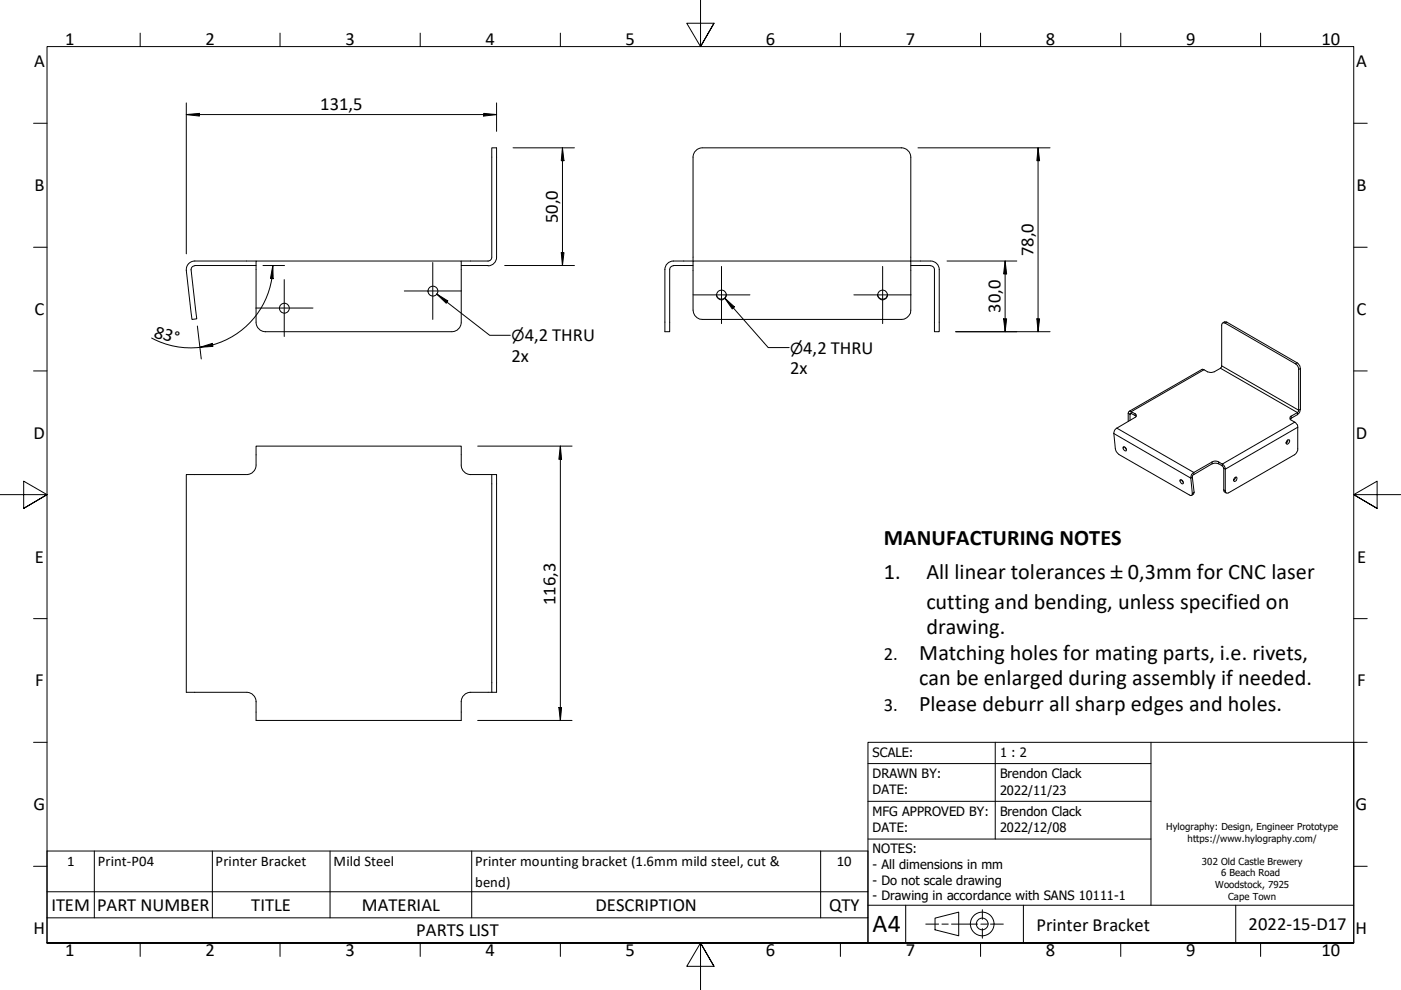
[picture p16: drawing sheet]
<svg xmlns="http://www.w3.org/2000/svg" width="297mm" height="210mm" viewBox="0 0 297 210" stroke-linecap="round" stroke-linejoin="round" font-family="sans-serif">
<defs><g id="words">
<text font-size="5.5" x="185" y="197.6">A4</text>
<g font-size="4.7">
<text x="187.4" y="115.6">MANUFACTURING NOTES</text>
<text x="187.4" y="122.8">1.</text>
<text x="196.4" y="122.8">All linear tolerances</text>
<text x="239.1" y="122.8">0,3mm for CNC laser</text>
<text x="196.4" y="129.1">cutting and bending, unless specified on</text>
<text x="196.4" y="134.5">drawing.</text>
<text x="194.9" y="139.9">Matching holes for mating parts, i.e. rivets,</text>
<text x="194.9" y="145.3">can be enlarged during assembly if needed.</text>
<text x="194.9" y="150.7">Please deburr all sharp edges and holes.</text>
</g>
<g font-size="3.9">
<text x="13.8" y="9.5">1</text>
<text x="43.6" y="9.5">2</text>
<text x="73.3" y="9.5">3</text>
<text x="102.9" y="9.5">4</text>
<text x="132.7" y="9.5">5</text>
<text x="162.4" y="9.5">6</text>
<text x="192" y="9.5">7</text>
<text x="221.7" y="9.5">8</text>
<text x="251.5" y="9.5">9</text>
<text x="280.2" y="9.5">10</text>
<text x="7.2" y="14.3">A</text>
<text x="287.5" y="14.3">A</text>
<text x="67.9" y="23.3">131,5</text>
<text x="7.3" y="40.5">B</text>
<text x="287.6" y="40.5">B</text>
<text x="118.3" y="47.3" transform="rotate(-90 118.3 47.3)">50,0</text>
<text x="219.1" y="54.3" transform="rotate(-90 219.1 54.3)">78,0</text>
<text x="7.3" y="66.8">C</text>
<text x="32.4" y="71.3" transform="rotate(19 32.4 71.3)">83°</text>
<text x="212.2" y="66.3" transform="rotate(-90 212.2 66.3)">30,0</text>
<text x="287.6" y="66.8">C</text>
<text x="108.5" y="76.7">2x</text>
<text x="111.3" y="72.4">4,2 THRU</text>
<text x="170.3" y="75">4,2 THRU</text>
<text x="167.5" y="79.3">2x</text>
<text x="7.1" y="93">D</text>
<text x="287.5" y="93">D</text>
<text x="7.4" y="119.3">E</text>
<text x="287.7" y="119.3">E</text>
<text x="235.5" y="122.8">±</text>
<text x="117.8" y="128.3" transform="rotate(-90 117.8 128.3)">116,3</text>
<text x="187.4" y="139.9">2.</text>
<text x="7.4" y="145.5">F</text>
<text x="287.7" y="145.5">F</text>
<text x="187.4" y="150.7">3.</text>
<text x="7.1" y="171.8">G</text>
<text x="287.4" y="171.8">G</text>
<text x="10.9" y="193.1">ITEM</text>
<text x="20.6" y="193.1">PART NUMBER</text>
<text x="53.3" y="193.1">TITLE</text>
<text x="76.7" y="193.1">MATERIAL</text>
<text x="126.2" y="193.1">DESCRIPTION</text>
<text x="175.8" y="193.1">QTY</text>
<text x="219.8" y="197.3">Printer Bracket</text>
<text x="264.7" y="197.2">2022-15-D17</text>
<text x="7.1" y="198">H</text>
<text x="13.8" y="202.8">1</text>
<text x="43.6" y="202.8">2</text>
<text x="73.3" y="202.8">3</text>
<text x="88.3" y="198.5">PARTS LIST</text>
<text x="102.9" y="202.8">4</text>
<text x="132.7" y="202.8">5</text>
<text x="162.4" y="202.8">6</text>
<text x="192" y="202.8">7</text>
<text x="221.7" y="202.8">8</text>
<text x="251.5" y="202.8">9</text>
<text x="280.2" y="202.8">10</text>
<text x="287.4" y="198">H</text>
</g>
<g font-size="3.2">
<text x="108.5" y="72.4">⌀</text>
<text x="167.5" y="75">⌀</text>
</g>
<g font-size="3.1">
<text x="14.2" y="183.6">1</text>
<text x="20.8" y="183.6">Print-P04</text>
<text x="45.7" y="183.7">Printer Bracket</text>
<text x="70.7" y="183.7">Mild Steel</text>
<text x="100.8" y="183.7">Printer mounting bracket (1.6mm mild steel, cut &amp;</text>
<text x="177.4" y="183.6">10</text>
<text x="100.8" y="188">bend)</text>
</g>
<g font-size="2.7">
<text x="185" y="160.4">SCALE:</text>
<text x="212" y="160.4">1 : 2</text>
<text x="185" y="164.9">DRAWN BY:</text>
<text x="212" y="165">Brendon Clack</text>
<text x="185" y="168.4">DATE:</text>
<text x="185" y="172.9">MFG APPROVED BY:</text>
<text x="212" y="173">Brendon Clack</text>
<text x="212" y="168.5">2022/11/23</text>
<text x="185" y="176.4">DATE:</text>
<text x="212" y="176.5">2022/12/08</text>
<text x="185" y="180.9">NOTES:</text>
<text x="185" y="184.2">- All dimensions in mm</text>
<text x="185" y="187.6">- Do not scale drawing</text>
<text x="185" y="190.9">- Drawing in accordance with SANS 10111-1</text>
</g>
<g font-size="2">
<text x="247.3" y="176">Hylography: Design, Engineer Prototype</text>
<text x="251.8" y="178.5">https://www.hylography.com/</text>
<text x="254.8" y="183.4">302 Old Castle Brewery</text>
<text x="258.9" y="185.8">6 Beach Road</text>
<text x="257.6" y="188.3">Woodstock, 7925</text>
<text x="260.4" y="190.8">Cape Town</text>
</g>
</g></defs>
<!-- layer: Visible (Hylo) -->
<g fill="none" stroke="#000" stroke-width=".21">
<path d="M146.9 33.3v22h-4.2M148.9 31.3a2 2 0 0 0-2 2M149 31.3h42.1M191.1 31.3a2 2 0 0 1 2 2M193.1 33.3v22h4.2M40.5 57.2l1.2 10.4-1 .1-1.2-10.4M41.3 56.3h13M41.3 56.4l-.6 .2-.2 .6M54.3 55.3h-13a1.81 1.81 0 0 0-1.8 2.1M97.8 55.3h5.7M97.8 56.3h5.7M103.5 55.3a.79 .79 0 0 0 .8-.8v-23.2h1v23.2a1.81 1.81 0 0 1-1.8 1.9"/>
<path d="M142.7 56.3h4.2M142.8 55.3a1.81 1.81 0 0 0-1.8 1.8v13.2h1v-13.2a.79 .79 0 0 1 .8-.7M146.9 55.3h46.2v10.5a2 2 0 0 1-2 1.9h-42.1a2 2 0 0 1-2.1-1.9zM193.1 56.3h4.2M197.3 55.3a1.81 1.81 0 0 1 1.8 1.8v13.2h-1v-13.2a.79 .79 0 0 0-.8-.7M56.3 70.3h39.5a2 2 0 0 0 2-2v-13h-43.5v13a2 2 0 0 0 2 2M151.9 62.5a1.05 1.05 0 0 0 1 .9 1.05 1.05 0 0 0 1.1-.9M186.1 62.5a1.05 1.05 0 0 0 1 .9 1.05 1.05 0 0 0 1.1-.9M259.3 68.5l.3-.3 .5 .1 14.9 8.6 .6 .7 .1 .5v8.7l-.2 .7-.4 .4-1.5 1M54.3 98.6v-4h43.5v4M54.3 98.6a2 2 0 0 1-2 2M97.8 98.6a2 2 0 0 0 2 2"/>
<path d="M238.2 94.7a.57 .57 0 0 1 .5 .3 .57 .57 0 0 1 0 .6l-.6-.4zM238.4 94.8l.4 .5M239.4 87.2l15.4-8.9 .5 .1a2.08 2.08 0 0 0 2.1 .4l1.4-.7 .2-.4 .1-9a.41 .41 0 0 1 .6-.2l15.4 9 .2 .6v9.1l-.2 .3-1.4 .7a.45 .45 0 0 0-.2 .4 .45 .45 0 0 0 .2 .5l1 .5 .4 .8v5.1l-.4 .7-14.2 8.3a.41 .41 0 0 1-.7-.2v-5.1a2.6 2.6 0 0 0-2.3-1.4l-4.8 2.7-.2 .9 .3 3.4-.1 .2-.3 .1-15.2-8.7-.3-.4-.4-.8-.3-3.3 .1-.6 .5-.5 4.1-2.4v-.5l-1.3-.7-.3 .1-.1 .3v1.7M240.9 88.3l-1.1-.7-.2 .1v1.4M272.8 93.5l.4-.2a.5 .5 0 0 1 .1 .6 .5 .5 0 0 1-.6 .2zM273 93.3v.3l-.3 .4M52.3 100.6h-12.8v46.2h12.8M99.8 100.6h4.5M104.3 100.6h1v46.2h-1zM250.2 101.8a.53 .53 0 0 1 .6 .2 .53 .53 0 0 1 0 .6l-.4-.1-.2-.4zM250.5 101.8l.4 .5M260 104.5l-.5-.5v-4.7l-.2-.3a1.74 1.74 0 0 0-1.5-.8l-.8 .1-4.1 2.5 .3 3.6-.1 .3-.4 .3"/>
<path d="M261.8 101.3l.3-.2a.52 .52 0 0 1 .1 .7 .52 .52 0 0 1-.6 .2v-.4zM261.9 101.2l-.3 .6M52.3 146.8a2 2 0 0 1 2 2M54.3 148.8v4h43.5v-4M99.8 146.8h4.5M99.8 146.8a2 2 0 0 0-2 2"/>
<circle cx="60.3" cy="65.3" r="1.05"/>
<circle cx="91.8" cy="61.7" r="1.05"/>
<circle cx="152.9" cy="62.5" r="1.04"/>
<circle cx="187.1" cy="62.5" r="1.04"/>
</g>
<!-- layer: Visible Narrow (Hylo) -->
<g fill="none" stroke="#000" stroke-width=".21">
<path d="M255.3 78.4l-15.5 8.9v.4l-.2 .2-.4-.3M258.8 78.1l16.3 9.4v.4M259 77.6l16.3 9.4 .4-.2M260.1 68.3l-.4 .2M275 76.9l-.4 .2M275.7 78.1l-.4 .2M236.2 91.9l16.3 9.5 .3-.3M236.8 90.8l16.3 9.4v.4M240.7 87.7v.4M257 98v.3M258.4 98v.3M273.7 88.2v.5"/>
<path d="M274.5 89.5l-15.4 8.9v.4M275.1 90.6l-15.3 8.9-.3-.2M253.2 104.4l-.4 .2M259.5 103.9l.3 .1"/>
</g>
<!-- layer: Symbol (Hylo) -->
<path d="M92.6 62.3l2.3 1.5-.3 .5zM92.6 62.3l11.2 8.8h4.4M153.7 63.2l2 1.9-.4 .4zM153.7 63.2l9.2 10.5h4.4M10 189.1h174v-8.7h-174v14.2M10 194.6v5.3h174v-5.3M20 180.4v14.2M45 180.4v14.2M70 180.4v14.2M100 180.4v14.2M174 180.4v14.2M184 189.1v5.5h-174" fill="none" stroke="#000" stroke-width=".21"/>
<!-- layer: Border (Hylo) -->
<g fill="none" stroke="#000" stroke-width=".21">
<path d="M148.5 -.1v10l-2.9-5h5.8l-2.9 5 2.9-5M29.7 7v2.9M59.4 7v2.9M89.1 7v2.9M118.8 7v2.9M178.2 7v2.9M207.9 7v2.9M237.6 7v2.9M267.3 7v2.9M7.1 26.1h2.9M287 26.1h2.9M7.1 52.4h2.9"/>
<path d="M287 52.4h2.9M7.1 78.6h2.9M287 78.6h2.9M0 104.9h10l-5-2.9v5.8l5-2.9-5 2.9M297 104.9h-10l5-2.9v5.8l-5-2.9 5 2.9M7.1 131.2h2.9M287 131.2h2.9M7.1 157.4h2.9M287 157.4h2.9M7.1 183.7h2.9M10 199.9v-190h277v190h-277h277M29.7 199.9v2.9"/>
<path d="M59.4 199.9v2.9M89.1 199.9v2.9M118.8 199.9v2.9M178.2 199.9v2.9M207.9 199.9v2.9M237.6 199.9v2.9M267.3 199.9v2.9M287 183.7h2.9M151.4 204.9l-2.9-5 2.9 5h-5.8l2.9-5v10"/>
</g>
<!-- layer: Title (Hylo) -->
<g fill="none" stroke="#000" stroke-width=".21">
<path d="M184 157.4h103v42.5h-103zM211 157.4v20.5M244 157.4v34.5M184 177.9h60M184 169.9h60M184 161.9h60M184 191.9h103M192 191.9v8M196.3 195.9h2.7M198.2 194.7l5.1-1.3v5l-5.1-1.3zM199.7 195.9h1.3M201.7 195.9h5.6"/>
<path d="M208 195.9h1.3M208.3 192.9v2M208.3 196.9v2M210 195.9h2.7M217 191.9v8M262 191.9v8"/>
<circle cx="208.2" cy="195.9" r="2.51"/>
<circle cx="208.2" cy="195.9" r="1.24"/>
</g>
<!-- layer: Dimension (Hylo) -->
<g fill="none" stroke="#000" stroke-width=".21">
<path d="M39.5 24.3l2.8-.3v.6zM39.5 24.3h65.8M39.5 21.8v32M102.6 24l2.7 .3-2.7 .3zM105.3 21.8v6M108.8 31.3h13M119.3 31.3l.3 2.8h-.6zM119.3 31.3v25M194.6 31.3h28M220.1 31.3l.3 2.8h-.6zM220.1 31.3v39M55.8 56.3h4.5"/>
<path d="M57.6 59.1a17.4 17.4 0 0 1-12.5 14M57.8 56.3l.1 2.8-.6-.1zM57.8 56.3l-.2 2.8M107 56.3h14.8M119 53.6h.6l-.3 2.7zM200.8 55.3h14.8M213.1 55.3l.3 2.8h-.6zM213.1 55.3v15M32.1 71.7a17.4 17.4 0 0 0 13 1.4M41.8 69.1l.9 7M42.4 73.6l2.6-.8 .1 .6zM202.6 70.3h20"/>
<path d="M212.8 67.6h.6l-.3 2.7zM219.8 67.6h.6l-.3 2.7zM101.3 94.6h20M118.8 94.6l.3 2.8h-.6zM118.8 94.6v58.2M101.3 152.8h20M118.5 150h.6l-.3 2.8z"/>
</g>
<g fill="#000">
<path d="M39.5 24.3l2.8-.3v.6z" fill-rule="evenodd"/>
<path d="M102.6 24l2.7 .3-2.7 .3z" fill-rule="evenodd"/>
<path d="M119.3 31.3l.3 2.8h-.6z" fill-rule="evenodd"/>
<path d="M220.1 31.3l.3 2.8h-.6z" fill-rule="evenodd"/>
<path d="M57.8 56.3l.1 2.8-.6-.1z" fill-rule="evenodd"/>
<path d="M119 53.6h.6l-.3 2.7z" fill-rule="evenodd"/>
<path d="M213.1 55.3l.3 2.8h-.6z" fill-rule="evenodd"/>
<path d="M42.4 73.6l2.6-.8 .1 .6z" fill-rule="evenodd"/>
<path d="M212.8 67.6h.6l-.3 2.7z" fill-rule="evenodd"/>
<path d="M219.8 67.6h.6l-.3 2.7z" fill-rule="evenodd"/>
<path d="M118.8 94.6l.3 2.8h-.6z" fill-rule="evenodd"/>
<path d="M118.5 150h.6l-.3 2.8z" fill-rule="evenodd"/>
</g>
<!-- layer: Symbol (Hylo) -->
<g fill="#000">
<path d="M92.6 62.3l2.3 1.5-.3 .5z" fill-rule="evenodd"/>
<path d="M153.7 63.2l2 1.9-.4 .4z" fill-rule="evenodd"/>
</g>
<!-- layer: Center Mark (Hylo) -->
<path d="M60.3 59.3v12M91.8 55.7v12M153 56.5v12.1M187.1 56.5v12.1M54.2 65.3h12.2M85.7 61.7h12.2M146.9 62.5h12.1M181 62.5h12.2" fill="none" stroke="#000" stroke-width=".21"/>
<use href="#words"/>
</svg>
